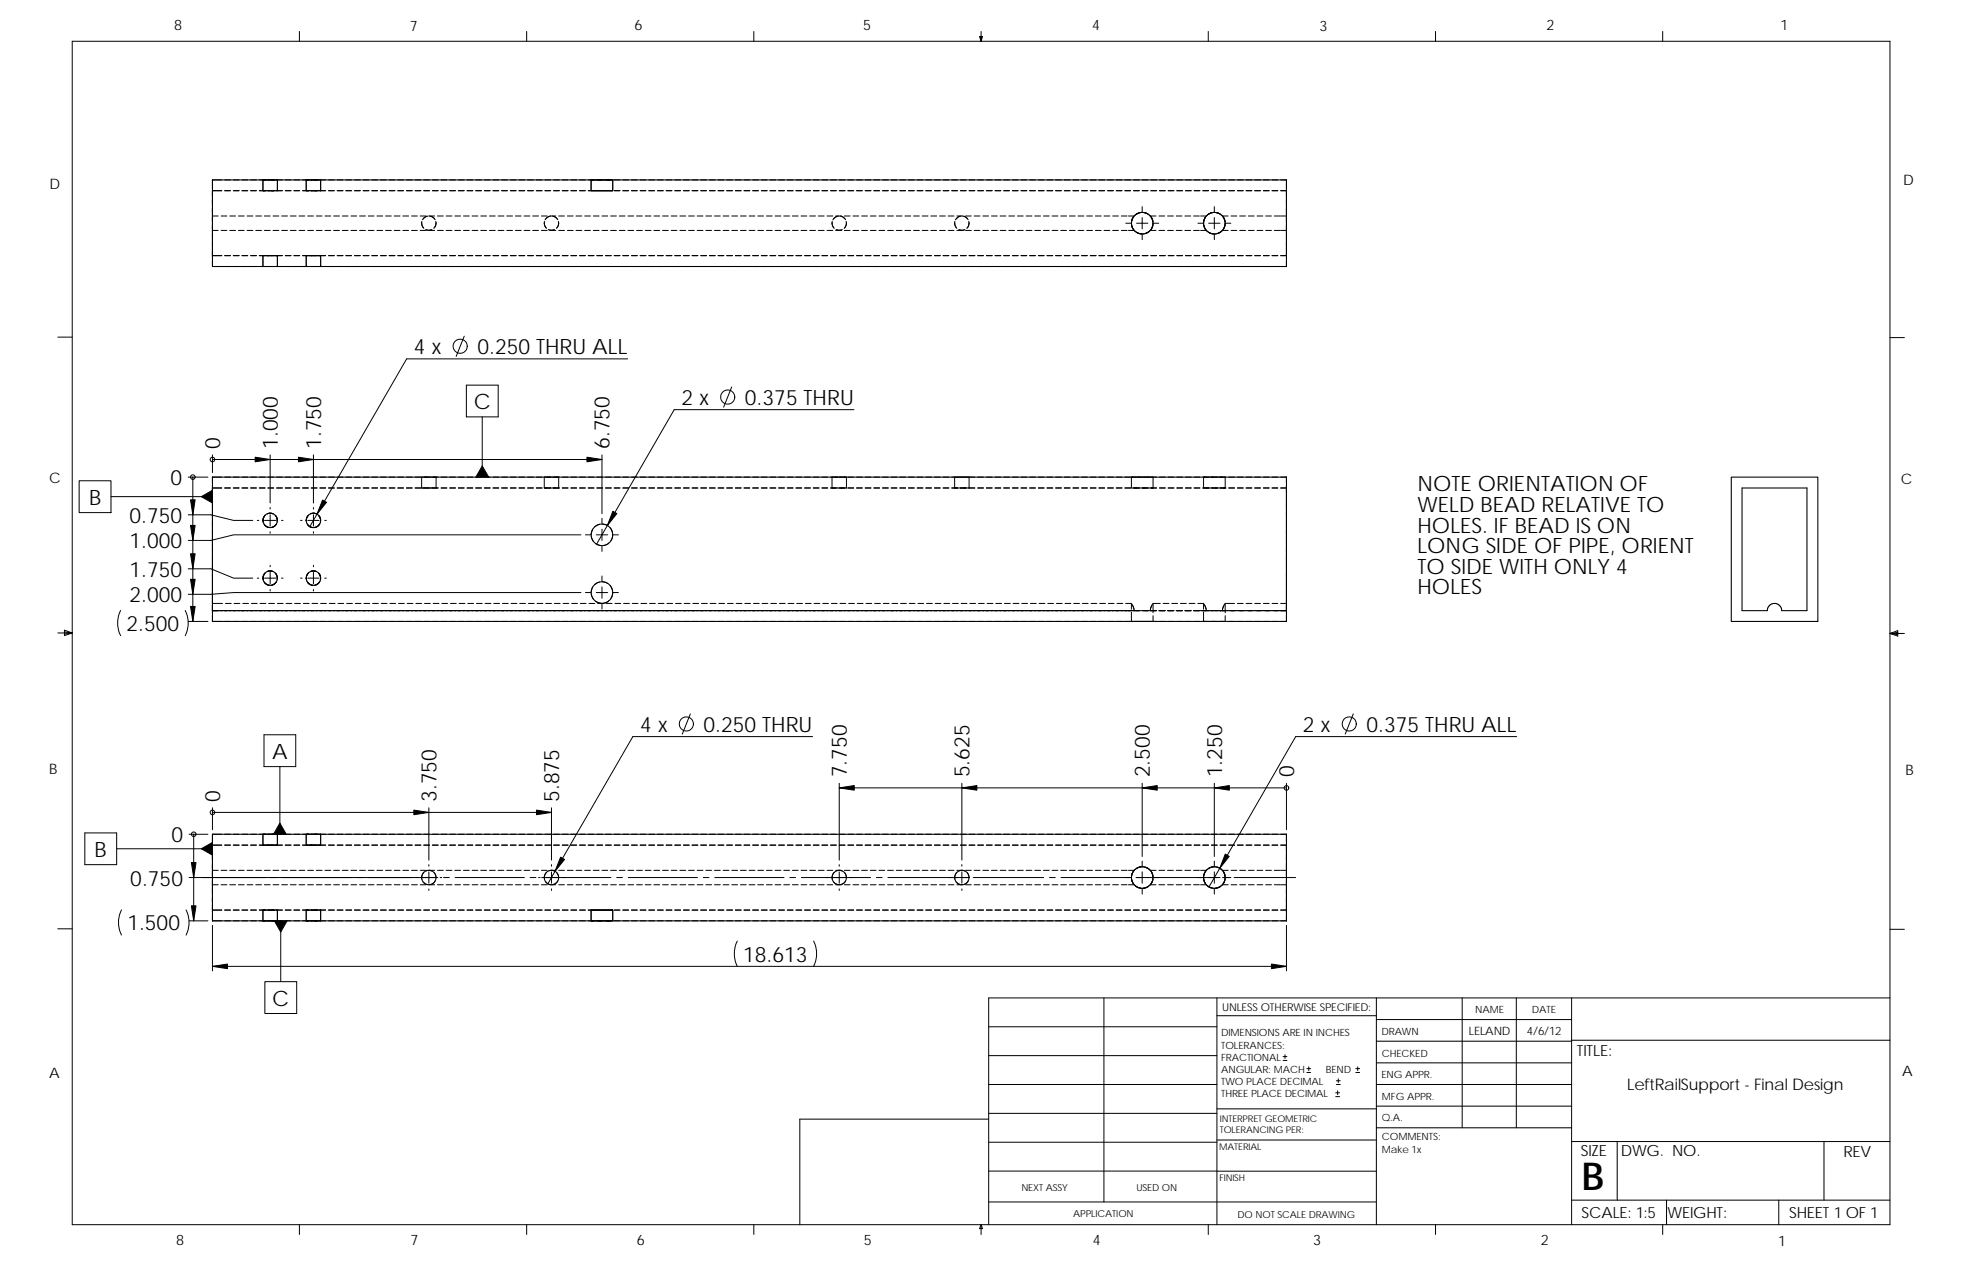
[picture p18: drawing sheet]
<svg xmlns="http://www.w3.org/2000/svg" width="432mm" height="279mm" viewBox="0 0 432 279" stroke-linecap="round" stroke-linejoin="round" font-family="sans-serif">
<defs><g id="words">
<text font-size="8.5" x="348.1" y="261.7">B</text>
<g font-size="4.7">
<text x="91.1" y="77.9">4 x</text>
<text x="105.1" y="77.9">0.250 THRU ALL</text>
<text x="104.2" y="90">C</text>
<text x="150" y="89.1">2 x</text>
<text x="163.9" y="89.1">0.375 THRU</text>
<text x="48.4" y="98.8" transform="rotate(-90 48.4 98.8)">0</text>
<text x="61.1" y="98.8" transform="rotate(-90 61.1 98.8)">1.000</text>
<text x="70.7" y="98.8" transform="rotate(-90 70.7 98.8)">1.750</text>
<text x="134.2" y="98.8" transform="rotate(-90 134.2 98.8)">6.750</text>
<text x="37.5" y="106.7">0</text>
<text x="19.6" y="111">B</text>
<text x="312" y="112.6">WELD BEAD RELATIVE TO</text>
<text x="312" y="108.1">NOTE ORIENTATION OF</text>
<text x="28.5" y="115">0.750</text>
<text x="312" y="117.2">HOLES. IF BEAD IS ON</text>
<text x="28.5" y="120.6">1.000</text>
<text x="312" y="121.7">LONG SIDE OF PIPE, ORIENT</text>
<text x="28.5" y="126.9">1.750</text>
<text x="312" y="130.7">HOLES</text>
<text x="312" y="126.2">TO SIDE WITH ONLY 4</text>
<text x="28.5" y="132.5">2.000</text>
<text x="27.8" y="138.8">2.500</text>
<text x="140.9" y="161">4 x</text>
<text x="154.8" y="161">0.250 THRU</text>
<text x="286.7" y="161">2 x</text>
<text x="300.7" y="161">0.375 THRU ALL</text>
<text x="59.9" y="166.9">A</text>
<text x="186.4" y="171" transform="rotate(-90 186.4 171)">7.750</text>
<text x="213.4" y="171" transform="rotate(-90 213.4 171)">5.625</text>
<text x="253.1" y="171" transform="rotate(-90 253.1 171)">2.500</text>
<text x="268.9" y="171" transform="rotate(-90 268.9 171)">1.250</text>
<text x="284.8" y="171" transform="rotate(-90 284.8 171)">0</text>
<text x="48.4" y="176.4" transform="rotate(-90 48.4 176.4)">0</text>
<text x="96.1" y="176.4" transform="rotate(-90 96.1 176.4)">3.750</text>
<text x="123" y="176.4" transform="rotate(-90 123 176.4)">5.875</text>
<text x="37.7" y="185.3">0</text>
<text x="20.8" y="188.5">B</text>
<text x="28.7" y="194.8">0.750</text>
<text x="28" y="204.7">1.500</text>
<text x="163.6" y="211.6">18.613</text>
<text x="59.9" y="221.2">C</text>
</g>
<text font-size="3.5" x="358.1" y="239.9">LeftRailSupport - Final Design</text>
<g font-size="3.4">
<text x="347" y="232.3">TITLE:</text>
<text x="347.9" y="254.3">SIZE</text>
<text x="356.7" y="254.3">DWG. NO.</text>
<text x="405.7" y="254.4">REV</text>
<text x="348.1" y="267.9">SCALE: 1:5</text>
<text x="367" y="268">WEIGHT:</text>
<text x="393.8" y="267.9">SHEET 1 OF 1</text>
</g>
<g font-size="3.2">
<text x="38.3" y="6.7">8</text>
<text x="90.2" y="6.8">7</text>
<text x="139.7" y="6.5">6</text>
<text x="189.9" y="6.5">5</text>
<text x="240.4" y="6.6">4</text>
<text x="290.4" y="6.7">3</text>
<text x="340.4" y="6.6">2</text>
<text x="391.8" y="6.7">1</text>
<text x="10.9" y="41.6">D</text>
<text x="418.9" y="40.7">D</text>
<text x="10.8" y="106.3">C</text>
<text x="418.4" y="106.4">C</text>
<text x="10.8" y="170.2">B</text>
<text x="419.4" y="170.6">B</text>
<text x="10.8" y="237.2">A</text>
<text x="418.6" y="236.8">A</text>
<text x="38.8" y="273.9">8</text>
<text x="90.3" y="273.9">7</text>
<text x="140.2" y="273.8">6</text>
<text x="190.1" y="273.9">5</text>
<text x="240.5" y="273.8">4</text>
<text x="289" y="273.9">3</text>
<text x="339.1" y="273.9">2</text>
<text x="391.4" y="274.2">1</text>
</g>
<g font-size="2.5">
<text x="323.3" y="227.6">LELAND</text>
<text x="336" y="227.7">4/6/12</text>
</g>
<text font-size="2.4" x="269" y="222.4">UNLESS OTHERWISE SPECIFIED:</text>
<g font-size="2.2">
<text x="304" y="227.7">DRAWN</text>
<text x="324.7" y="222.9">NAME</text>
<text x="337.2" y="222.9">DATE</text>
<text x="268.8" y="228">DIMENSIONS ARE IN INCHES</text>
<text x="268.8" y="230.7">TOLERANCES:</text>
<text x="268.8" y="233.3">FRACTIONAL</text>
<text x="304.1" y="232.6">CHECKED</text>
<text x="268.8" y="236">ANGULAR: MACH</text>
<text x="268.8" y="238.6">TWO PLACE DECIMAL</text>
<text x="291.8" y="236">BEND</text>
<text x="304" y="237.2">ENG APPR.</text>
<text x="268.8" y="241.3">THREE PLACE DECIMAL</text>
<text x="304.1" y="242">MFG APPR.</text>
<text x="304.1" y="246.7">Q.A.</text>
<text x="304.1" y="250.9">COMMENTS:</text>
<text x="304.1" y="253.6">Make 1x</text>
</g>
<g font-size="2.1">
<text x="224.8" y="262">NEXT ASSY</text>
<text x="250.1" y="262">USED ON</text>
<text x="236.2" y="267.8">APPLICATION</text>
<text x="272.4" y="267.9">DO NOT SCALE DRAWING</text>
</g>
<g font-size="2">
<text x="268.5" y="249.4">TOLERANCING PER:</text>
<text x="268.5" y="246.8">INTERPRET GEOMETRIC</text>
<text x="268.3" y="252.9">MATERIAL</text>
<text x="268.4" y="259.7">FINISH</text>
</g>
</g></defs>
<g fill="none" stroke="#000" stroke-width=".22">
<path d="M15.9 9.1h400v260.3h-400zM65.9 6.9v2.2M115.9 6.9v2.2M165.9 6.9v2.2M215.6 8h.6l-.3 1.1zM215.7 8l.2 1.1M215.9 6.9v2.2M216 8l-.1 1.1M265.9 6.9v2.2M315.9 6.9v2.2M365.9 6.9v2.2M46.8 39.6v1.9"/>
<path d="M46.8 39.6h.1M46.8 39.6h2M49.4 39.6h1.3M51.4 39.6h1.2M53.3 39.6h1.2M55.2 39.6h1.2M57.1 39.6h1.2M57.9 39.6h2.5M57.9 39.6h.6M57.9 39.6h1.2M57.9 39.6v2.4M59 39.6h1.2"/>
<path d="M59.8 39.6h1.2v2.4h-1.2M60.9 39.6h1.2M62.8 39.6h1.3M64.7 39.6h1.3M66.6 39.6h1.3M67.4 39.6h.6M67.4 39.6h1.3M67.4 39.6v2.4M68.5 39.6h1.3M68.6 39.6h1.3M69.3 39.6h1.2M70.4 39.6h1.3"/>
<path d="M70.6 39.6v2.4M72.3 39.6h1.3M74.2 39.6h1.3M76.1 39.6h1.3M78 39.6h1.3M79.9 39.6h1.3M81.8 39.6h1.3M83.7 39.6h1.3M85.6 39.6h1.3M87.5 39.6h1.3M89.5 39.6h1.2M91.4 39.6h1.2"/>
<path d="M93.3 39.6h1.2M95.2 39.6h1.2M97.1 39.6h1.2M99 39.6h1.2M100.9 39.6h1.3M102.8 39.6h1.3M104.7 39.6h1.3M106.6 39.6h1.3M108.5 39.6h1.3M110.4 39.6h1.3M112.3 39.6h1.3M114.2 39.6h1.3"/>
<path d="M116.1 39.6h1.3M118 39.6h1.3M119.9 39.6h1.3M121.8 39.6h1.3M123.7 39.6h1.3M125.6 39.6h1.3M127.6 39.6h1.2M129.5 39.6h1.2M130.1 39.6v2.4h2.5M130.5 39.6h-.4h2.3M131.4 39.6h1.2M131.7 39.6h1.2"/>
<path d="M133 39.6h1.3M133.3 39.6h1.2M133.6 39.6h1.3v2.4M135.2 39.6h1.2M137.1 39.6h1.2M139 39.6h1.3M140.9 39.6h1.3M142.8 39.6h1.3M144.7 39.6h1.3M146.6 39.6h1.3M148.5 39.6h1.3M150.4 39.6h1.3"/>
<path d="M152.3 39.6h1.3M154.2 39.6h1.3M156.1 39.6h1.3M158 39.6h1.3M159.9 39.6h1.3M161.8 39.6h1.3M163.7 39.6h1.3M165.7 39.6h1.2M167.6 39.6h1.2M169.5 39.6h1.2M171.4 39.6h1.2M173.3 39.6h1.2"/>
<path d="M175.2 39.6h1.2M177.1 39.6h1.3M179 39.6h1.3M180.9 39.6h1.3M182.8 39.6h1.3M184.7 39.6h1.3M186.6 39.6h1.3M188.5 39.6h1.3M190.4 39.6h1.3M192.3 39.6h1.3M194.2 39.6h1.3M196.1 39.6h1.3"/>
<path d="M198 39.6h1.3M199.9 39.6h1.3M201.8 39.6h1.3M203.8 39.6h1.2M205.7 39.6h1.2M207.6 39.6h1.2M209.5 39.6h1.2M211.4 39.6h1.2M213.3 39.6h1.2M215.2 39.6h1.3M217.1 39.6h1.3M219 39.6h1.3"/>
<path d="M220.9 39.6h1.3M222.8 39.6h1.3M224.7 39.6h1.3M226.6 39.6h1.3M228.5 39.6h1.3M230.4 39.6h1.3M232.3 39.6h1.3M234.2 39.6h1.3M236.1 39.6h1.3M238 39.6h1.3M239.9 39.6h1.3M241.9 39.6h1.2"/>
<path d="M243.8 39.6h1.2M245.7 39.6h1.2M247.6 39.6h1.2M249.5 39.6h1.2M251.4 39.6h1.2M253.3 39.6h1.3M255.2 39.6h1.3M257.1 39.6h1.3M259 39.6h1.3M260.9 39.6h1.3M262.8 39.6h1.3M264.7 39.6h1.3"/>
<path d="M266.6 39.6h1.3M268.5 39.6h1.3M270.4 39.6h1.3M272.3 39.6h1.3M274.2 39.6h1.3M276.1 39.6h1.3M278 39.6h1.3M280 39.6h1.2M281.9 39.6h1.2v1.9M46.8 45.8v1.7M46.8 42v1.4M46.8 55.5v1.2"/>
<path d="M46.8 57.4v1.2h2M46.8 42v1.2M46.8 43.5v1.8M46.8 45.4v1.8M46.8 47.3v1.8M46.8 49.3v5.5M46.8 58.6h.1M46.8 54.5v1.7h2h-2v-1.2M46.8 42h2zM46.8 47.5h1.2M46.8 49.4v1.3h1.2M46.8 47.5v1.3"/>
<path d="M48.7 47.5h1.2M48.7 50.7h1.2M49.4 56.2h1.3M49.4 58.6h1.3M49.4 42h1.3M50.6 47.5h1.2M50.6 50.7h1.2M51.4 56.2h1.2M51.4 58.6h1.2M51.4 42h1.2M52.5 47.5h1.2M52.5 50.7h1.2"/>
<path d="M53.3 56.2h1.2M53.3 58.6h1.2M53.3 42h1.2M54.4 47.5h1.2M54.4 50.7h1.2M55.2 56.2h1.2M55.2 58.6h1.2M55.2 42h1.2M56.3 47.5h1.3M56.3 50.7h1.3M57.1 56.2h1.2M57.1 58.6h1.2"/>
<path d="M57.1 42h1.2M57.9 42h.6h-.5M57.9 56.2v2.4M57.9 58.6h.6M57.9 58.6h1.2M57.9 42h1.2M57.9 56.2h1.2M58.2 47.5h1.3M58.2 50.7h1.3M58.5 56.2h1.3M59 56.2h1.2M59 58.6h1.2"/>
<path d="M59 42h1.2M59.1 58.6h1.3M59.1 42h1.3M59.8 56.2h1.2M60.1 47.5h1.3M60.1 50.7h1.3M60.5 56.2h.5M60.9 56.2h1.2M60.9 58.6h1.2M60.9 42h1.2M61 56.2v2.4h-1.2M62 47.5h1.3"/>
<path d="M62 50.7h1.3M62.8 56.2h1.3M62.8 58.6h1.3M62.8 42h1.3M63.9 47.5h1.3M63.9 50.7h1.3M64.7 56.2h1.3M64.7 58.6h1.3M64.7 42h1.3M65.8 47.5h1.3M65.8 50.7h1.3M66.6 56.2h1.3"/>
<path d="M66.6 58.6h1.3M66.6 42h1.3M67.4 42h.6M67.4 42h1.3M67.4 56.2v2.4M67.4 58.6h.6M67.4 58.6h1.3M67.4 56.2h1.3M67.7 47.5h1.3M67.7 50.7h1.3M68.1 56.2h2.5M68.5 56.2h1.3"/>
<path d="M68.5 58.6h1.3M68.5 42h1.3M68.6 42h1.3M68.6 58.6h1.3M69.3 42h1.2M69.3 58.6h1.2M69.6 47.5h1.3M69.6 50.7h1.3M70 56.2h.6M70.4 56.2h1.3M70.4 58.6h1.3M70.4 42h1.3"/>
<path d="M70.6 56.2v2.4M71.5 47.5h1.3M71.5 50.7h1.3M72.3 56.2h1.3M72.3 58.6h1.3M72.3 42h1.3M73.4 47.5h1.3M73.4 50.7h1.3M74.2 56.2h1.3M74.2 58.6h1.3M74.2 42h1.3M75.3 47.5h1.3"/>
<path d="M75.3 50.7h1.3M76.1 56.2h1.3M76.1 58.6h1.3M76.1 42h1.3M77.2 47.5h1.3M77.2 50.7h1.3M78 56.2h1.3M78 58.6h1.3M78 42h1.3M79.1 47.5h1.3M79.1 50.7h1.3M79.9 56.2h1.3"/>
<path d="M79.9 58.6h1.3M79.9 42h1.3M81 47.5h1.3M81 50.7h1.3M81.8 56.2h1.3M81.8 58.6h1.3M81.8 42h1.3M83 47.5h1.2M83 50.7h1.2M83.7 56.2h1.3M83.7 58.6h1.3M83.7 42h1.3"/>
<path d="M84.9 47.5h1.2M84.9 50.7h1.2M85.6 56.2h1.3M85.6 58.6h1.3M85.6 42h1.3M86.8 47.5h1.2M86.8 50.7h1.2M87.5 56.2h1.3M87.5 58.6h1.3M87.5 42h1.3M88.7 47.5h1.2M88.7 50.7h1.2"/>
<path d="M89.4 56.2h1.3M89.5 58.6h1.2M89.5 42h1.2M90.6 47.5h1.2M90.6 50.7h1.2M91.4 56.2h1.2M91.4 58.6h1.2M91.4 42h1.2M92.5 47.5h1.2M92.5 50.7h1.2M92.8 49v.4l.4 .7M92.8 48.7a1.56 1.56 0 0 0 .5 1.5"/>
<path d="M93.3 56.2h1.2M93.3 58.6h1.2M93.3 42h1.2M93.7 50.5l.6 .2 .6-.2M93.9 47.6l-.9 .7M94.2 47.5l-.7 .3-.4 .3M94.4 47.5h1.3M94.4 50.7h1.3M94.6 47.5l.7 .3 .3 .3M94.8 47.6l.7 .3 .3 .4M95.1 50.5l-.6 .2-.7-.2M95.2 56.2h1.2"/>
<path d="M95.2 58.6h1.2M95.2 42h1.2M95.9 48.7a1.45 1.45 0 0 1-.4 1.5M95.9 49v.4l-.4 .7M96.3 47.5h1.3M96.3 50.7h1.3M97.1 56.2h1.2M97.1 58.6h1.2M97.1 42h1.2M98.2 47.5h1.3M98.2 50.7h1.3M99 56.2h1.2"/>
<path d="M99 58.6h1.2M99 42h1.2M100.1 47.5h1.3M100.1 50.7h1.3M100.9 56.2h1.3M100.9 58.6h1.3M100.9 42h1.3M102 47.5h1.3M102 50.7h1.3M102.8 56.2h1.3M102.8 58.6h1.3M102.8 42h1.3"/>
<path d="M103.9 47.5h1.3M103.9 50.7h1.3M104.7 56.2h1.3M104.7 58.6h1.3M104.7 42h1.3M105.8 47.5h1.3M105.8 50.7h1.3M106.6 56.2h1.3M106.6 58.6h1.3M106.6 42h1.3M107.7 47.5h1.3M107.7 50.7h1.3"/>
<path d="M108.5 56.2h1.3M108.5 58.6h1.3M108.5 42h1.3M109.6 47.5h1.3M109.6 50.7h1.3M110.4 56.2h1.3M110.4 58.6h1.3M110.4 42h1.3M111.5 47.5h1.3M111.5 50.7h1.3M112.3 56.2h1.3M112.3 58.6h1.3"/>
<path d="M112.3 42h1.3M113.4 47.5h1.3M113.4 50.7h1.3M114.2 56.2h1.3M114.2 58.6h1.3M114.2 42h1.3M115.3 47.5h1.3M115.3 50.7h1.3M116.1 56.2h1.3M116.1 58.6h1.3M116.1 42h1.3M117.2 47.5h1.3"/>
<path d="M117.2 50.7h1.3M118 56.2h1.3M118 58.6h1.3M118 42h1.3M119.1 47.5h1.3M119.1 50.7h1.3M119.8 49v.4l.4 .7M119.8 48.7a1.56 1.56 0 0 0 .5 1.5M119.9 56.2h1.3M119.9 58.6h1.3M119.9 42h1.3M120.7 50.5l.5 .2 .7-.2"/>
<path d="M120.9 47.6l-.9 .7M121.1 47.5h1.2M121.1 50.7h1.2M121.2 47.5l-.7 .3-.4 .3M121.5 47.5l.7 .3 .4 .3M121.8 47.6l.6 .3 .4 .4M121.8 56.2h1.3M121.8 58.6h1.3M121.8 42h1.3M122 50.5l-.5 .2-.7-.2M122.9 48.7a1.45 1.45 0 0 1-.5 1.5M122.9 49v.4l-.4 .7"/>
<path d="M123 47.5h1.2M123 50.7h1.2M123.7 56.2h1.3M123.7 58.6h1.3M123.7 42h1.3M124.9 47.5h1.2M124.9 50.7h1.2M125.6 56.2h1.3M125.6 58.6h1.3M125.6 42h1.3M126.8 47.5h1.2M126.8 50.7h1.2"/>
<path d="M127.5 56.2h1.3M127.6 58.6h1.2M127.6 42h1.2M128.7 47.5h1.2M128.7 50.7h1.2M129.5 56.2h1.2M129.5 58.6h1.2M129.5 42h1.2M130.6 47.5h1.2M130.6 50.7h1.2M130.7 42h1.3M131.4 56.2h1.2"/>
<path d="M131.4 58.6h1.2M132 42h2.5M132.5 47.5h1.3M132.5 50.7h1.3M132.6 42h1.3M133.3 56.2h1.2M133.3 58.6h1.2M133.9 42h.9h-.3M134.4 47.5h1.3M134.4 50.7h1.3M135.2 56.2h1.2M135.2 58.6h1.2"/>
<path d="M135.2 42h1.2M136.3 47.5h1.3M136.3 50.7h1.3M137.1 56.2h1.2M137.1 58.6h1.2M137.1 42h1.2M138.2 47.5h1.3M138.2 50.7h1.3M139 56.2h1.3M139 58.6h1.3M139 42h1.3M140.1 47.5h1.3"/>
<path d="M140.1 50.7h1.3M140.9 56.2h1.3M140.9 58.6h1.3M140.9 42h1.3M142 47.5h1.3M142 50.7h1.3M142.8 56.2h1.3M142.8 58.6h1.3M142.8 42h1.3M143.9 47.5h1.3M143.9 50.7h1.3M144.7 56.2h1.3"/>
<path d="M144.7 58.6h1.3M144.7 42h1.3M145.8 47.5h1.3M145.8 50.7h1.3M146.6 56.2h1.3M146.6 58.6h1.3M146.6 42h1.3M147.7 47.5h1.3M147.7 50.7h1.3M148.5 56.2h1.3M148.5 58.6h1.3M148.5 42h1.3"/>
<path d="M149.6 47.5h1.3M149.6 50.7h1.3M150.4 56.2h1.3M150.4 58.6h1.3M150.4 42h1.3M151.5 47.5h1.3M151.5 50.7h1.3M152.3 56.2h1.3M152.3 58.6h1.3M152.3 42h1.3M153.4 47.5h1.3M153.4 50.7h1.3"/>
<path d="M154.2 56.2h1.3M154.2 58.6h1.3M154.2 42h1.3M155.3 47.5h1.3M155.3 50.7h1.3M156.1 56.2h1.3M156.1 58.6h1.3M156.1 42h1.3M157.2 47.5h1.3M157.2 50.7h1.3M158 56.2h1.3M158 58.6h1.3"/>
<path d="M159.2 47.5h1.2M159.2 50.7h1.2M159.3 42h-1.3M159.9 56.2h1.3M159.9 58.6h1.3M161.1 47.5h1.2M161.1 50.7h1.2M161.2 42h-1.3M161.8 56.2h1.3M161.8 58.6h1.3M163 47.5h1.2M163 50.7h1.2"/>
<path d="M163.1 42h-1.3M163.7 56.2h1.3M163.7 58.6h1.3M164.9 47.5h1.2M164.9 50.7h1.2M165 42h-1.3M165.6 56.2h1.3M165.7 58.6h1.2M166.8 47.5h1.2M166.8 50.7h1.2M166.9 42h-1.3M167.6 56.2h1.2"/>
<path d="M167.6 58.6h1.2M168.7 47.5h1.2M168.7 50.7h1.2M168.8 42h-1.2M169.5 56.2h1.2M169.5 58.6h1.2M170.6 47.5h1.3M170.6 50.7h1.3M170.7 42h-1.2M171.4 56.2h1.2M171.4 58.6h1.2M172.5 47.5h1.3"/>
<path d="M172.5 50.7h1.3M172.6 42h-1.2M173.3 56.2h1.2M173.3 58.6h1.2M174.4 47.5h1.3M174.4 50.7h1.3M174.5 42h-1.2M175.2 56.2h1.2M175.2 58.6h1.2M176.3 47.5h1.3M176.3 50.7h1.3M176.4 42h-1.2"/>
<path d="M177.1 56.2h1.3M177.1 58.6h1.2M178.2 47.5h1.3M178.2 50.7h1.3M178.4 42h-1.3M179 56.2h1.3M179 58.6h1.3M180.1 47.5h1.3M180.1 50.7h1.3M180.3 42h-1.3M180.9 56.2h1.3M180.9 58.6h1.3"/>
<path d="M182 47.5h1.3M182 50.7h1.3M182.2 42h-1.3M182.8 56.2h1.3M182.8 58.6h1.3M183.1 49v.4l.4 .7M183.2 48.7a1.56 1.56 0 0 0 .4 1.5M183.9 47.5h1.3M183.9 50.7h1.3M184 50.5l.6 .2 .7-.2M184.1 42h-1.3M184.3 47.6l-1 .7"/>
<path d="M184.5 47.5l-.7 .3-.4 .3M184.7 56.2h1.3M184.7 58.6h1.3M184.9 47.5l.7 .3 .4 .3M185.1 47.6l.7 .3 .3 .4M185.4 50.5l-.6 .2-.7-.2M185.8 47.5h1.3M185.8 50.7h1.3M186 42h-1.3M186.2 48.7a1.45 1.45 0 0 1-.4 1.5M186.3 49v.4l-.4 .7M186.6 56.2h1.3"/>
<path d="M186.6 58.6h1.3M187.7 47.5h1.3M187.7 50.7h1.3M187.9 42h-1.3M188.5 56.2h1.3M188.5 58.6h1.3M189.6 47.5h1.3M189.6 50.7h1.3M189.8 42h-1.3M190.4 56.2h1.3M190.4 58.6h1.3M191.5 47.5h1.3"/>
<path d="M191.5 50.7h1.3M191.7 42h-1.3M192.3 56.2h1.3M192.3 58.6h1.3M193.4 47.5h1.3M193.4 50.7h1.3M193.6 42h-1.3M194.2 56.2h1.3M194.2 58.6h1.3M195.3 47.5h1.3M195.3 50.7h1.3M195.5 42h-1.3"/>
<path d="M196.1 56.2h1.3M196.1 58.6h1.3M197.3 47.5h1.2M197.3 50.7h1.2M197.4 42h-1.3M198 56.2h1.3M198 58.6h1.3M199.2 47.5h1.2M199.2 50.7h1.2M199.3 42h-1.3M199.9 56.2h1.3M199.9 58.6h1.3"/>
<path d="M201.1 47.5h1.2M201.1 50.7h1.2M201.2 42h-1.3M201.8 56.2h1.3M201.8 58.6h1.3M203 47.5h1.2M203 50.7h1.2M203.1 42h-1.3M203.7 56.2h1.3M203.8 58.6h1.2M204.9 47.5h1.2M204.9 50.7h1.2"/>
<path d="M205 42h-1.3M205.7 42h1.2M205.7 56.2h1.2M205.7 58.6h1.2M206.8 47.5h1.2M206.8 50.7h1.2M207.6 42h1.2M207.6 56.2h1.2M207.6 58.6h1.2M208.7 47.5h1.3M208.7 50.7h1.3M209.5 42h1.2"/>
<path d="M209.5 56.2h1.2M209.5 58.6h1.2M210.1 49v.4l.4 .7M210.1 48.7a1.56 1.56 0 0 0 .5 1.5M210.6 47.5a2.33 2.33 0 0 1 2.4 .6M210.6 50.7h1.3M211 50.5l.6 .2 .6-.2M211.2 47.6l-.9 .7M211.4 42h1.2M211.4 56.2h1.2M211.4 58.6h1.2M211.5 47.5l-.7 .3-.4 .3"/>
<path d="M212.1 47.6l.7 .3 .3 .4M212.4 50.5l-.6 .2-.7-.2M212.5 47.5h1.3M212.5 50.7h1.3M213.2 48.7a1.45 1.45 0 0 1-.4 1.5M213.3 49v.4l-.4 .7M213.3 42h1.2M213.3 56.2h1.2M213.3 58.6h1.2M214.4 47.5h1.3M214.4 50.7h1.3M215.2 42h1.2"/>
<path d="M215.2 56.2h1.3M215.2 58.6h1.3M216.3 47.5h1.3M216.3 50.7h1.3M217.1 42h1.3M217.1 56.2h1.3M217.1 58.6h1.3M218.2 47.5h1.3M218.2 50.7h1.3M219 42h1.3M219 56.2h1.3M219 58.6h1.3"/>
<path d="M220.1 47.5h1.3M220.1 50.7h1.3M220.9 42h1.3M220.9 56.2h1.3M220.9 58.6h1.3M222 47.5h1.3M222 50.7h1.3M222.8 42h1.3M222.8 56.2h1.3M222.8 58.6h1.3M223.9 47.5h1.3M223.9 50.7h1.3"/>
<path d="M224.7 42h1.3M224.7 56.2h1.3M224.7 58.6h1.3M225.8 47.5h1.3M225.8 50.7h1.3M226.6 42h1.3M226.6 56.2h1.3M226.6 58.6h1.3M227.7 47.5h1.3M227.7 50.7h1.3M228.5 42h1.3M228.5 56.2h1.3"/>
<path d="M228.5 58.6h1.3M229.6 47.5h1.3M229.6 50.7h1.3M230.4 42h1.3M230.4 56.2h1.3M230.4 58.6h1.3M231.5 47.5h1.3M231.5 50.7h1.3M232.3 42h1.3M232.3 56.2h1.3M232.3 58.6h1.3M233.4 47.5h1.3"/>
<path d="M233.4 50.7h1.3M234.2 42h1.3M234.2 56.2h1.3M234.2 58.6h1.3M235.4 47.5h1.2M235.4 50.7h1.2M236.1 42h1.3M236.1 56.2h1.3M236.1 58.6h1.3M237.3 47.5h1.2M237.3 50.7h1.2M238 42h1.3"/>
<path d="M238 56.2h1.3M238 58.6h1.3M239.2 47.5h1.2M239.2 50.7h1.2M239.9 42h1.3M239.9 56.2h1.3M239.9 58.6h1.3M241.1 47.5h1.2M241.1 50.7h1.2M241.8 42h1.3M241.9 56.2h1.2M241.9 58.6h1.2"/>
<path d="M243 47.5h1.2M243 50.7h1.2M243.8 42h1.2M243.8 56.2h1.2M243.8 58.6h1.2M244.9 47.5h1.2M244.9 50.7h1.2M245.7 42h1.2M245.7 56.2h1.2M245.7 58.6h1.2M246.8 47.5h1.3M246.8 50.7h1.3"/>
<path d="M247.6 42h1.2M247.6 56.2h1.2M247.6 58.6h1.2M247.8 49.1h1.1M248.3 50.7h1.3l-.6-1.1 .5 1 .8 .6 .5 .2M249 49.1l.3 1.2M249.4 47.8l-.4 1.1zM249.5 42h1.2M249.5 56.2h1.2M249.5 58.6h1.2M249.5 47.6l-.5 1.2M250.1 51.1l1.2 .4"/>
<path d="M250.1 49.1h2.5M250.7 46.8l-1.1 .7h-1.3M251 46.8l-1.1 .5M251.1 46.7l-1.1 .5M251.3 46.7l1.2 .3M251.4 42h1.2M251.4 56.2h1.2M251.4 58.6h1.2M251.4 45.5v1.1M251.4 47.9v2.5M251.4 51.6v1.1M251.6 46.7l1.2 .5"/>
<path d="M251.8 46.8l1.1 .5M252.6 51.1l-1.1 .4-.6-.1-.6-.2M253 47.4l.2 .1M253 50.8l-.5 .4-.6 .2M253.2 47.5h1.2M253.2 50.7h1.2M253.2 47.5l.5 1.1M253.2 50.7l-1.1 .7M253.2 47.6l.5 1.2M253.3 42h1.3M253.3 56.2h1.3M253.3 58.6h1.3"/>
<path d="M253.3 47.8l.4 1.1M253.7 49.6l-.1 .5-.5 .6M253.7 49.3l-.4 1.1M253.8 49.1l-.4 1.2M253.9 49.1h1.1M255.1 47.5h1.2M255.1 50.7h1.2M255.2 42h1.3M255.2 56.2h1.3M255.2 58.6h1.3M257 47.5h1.2M257 50.7h1.2"/>
<path d="M257.1 42h1.3M257.1 56.2h1.3M257.1 58.6h1.3M258.9 47.5h1.2M258.9 50.7h1.2M259 42h1.3M259 56.2h1.3M259 58.6h1.3M260.8 47.5h1.2M260.8 50.7h1.2M260.9 42h1.3M260.9 56.2h1.3"/>
<path d="M260.9 58.6h1.3M262.7 47.5h1.2M262.7 50.7h1.2M262.8 42h1.3M262.8 56.2h1.3M262.8 58.6h1.3M263.6 49.1h1.2M264.2 50.7h1.3M264.7 42h1.3M264.7 56.2h1.3M264.7 58.6h1.3M264.9 49.1l.3 1.2"/>
<path d="M264.9 48.9l.4-1.1-.4 1.1M264.9 49.6l.6 1.1zM265.4 47.6l-.5 1.2M265.5 50.7l.7 .5 .5 .2M266 51.1l1.2 .4M266 49.1h2.5M266.5 46.8l-1 .7h-1.3M266.6 42h1.3M266.6 56.2h1.3M266.6 58.6h1.3M266.9 46.8l-1.2 .5M267 46.7l-1.1 .5"/>
<path d="M267.2 46.7l1.2 .3M267.3 45.5v1.1M267.3 47.9v2.5M267.3 51.6v1.1M267.5 46.7l1.1 .5M267.6 46.8l1.2 .5M268.5 42h1.3M268.5 56.2h1.3M268.5 51.1l-1.1 .4-.6-.1-.7-.2M268.5 58.6h1.3M268.9 47.4l.1 .1M268.9 50.8l-.5 .4-.6 .2"/>
<path d="M269 47.5h1.3M269 47.5l.6 1.1M269.1 47.6l.5 1.2M269.2 47.8l.4 1.1M269.6 49.6l-.1 .5-.5 .6M269.6 49.3l-.4 1.1M269.6 49.1l-.3 1.2M269.8 49.1h1.1M270.3 50.7h-1.3l-1.1 .7M270.4 42h1.3M270.4 56.2h1.3M270.4 58.6h1.3"/>
<path d="M270.9 50.7h1.3M270.9 47.5h1.3M272.3 42h1.3M272.3 56.2h1.3M272.3 58.6h1.3M272.8 50.7h1.3M272.8 47.5h1.3M274.2 42h1.3M274.2 56.2h1.3M274.2 58.6h1.3M274.7 50.7h1.3M274.7 47.5h1.3"/>
<path d="M276.1 42h1.3M276.1 56.2h1.3M276.1 58.6h1.3M276.6 50.7h1.3M276.6 47.5h1.3M278 42h1.3M278 56.2h1.3M278 58.6h1.3M278.6 50.7h1.2M278.6 47.5h1.2M280 42h1.2M280 56.2h1.2"/>
<path d="M280 58.6h1.2M280.5 50.7h1.2M280.5 47.5h1.2M281.9 42h1.2M281.9 47.5h1.2M283.1 45.8v1.7M283.1 42v1.4M283.1 57.4v1.2h-1.2M283.1 43.5v1.8M283.1 45.4v1.8M283.1 47.3v1.8M283.1 49.3v5.5"/>
<path d="M283.1 55v1.7M283.1 54.5v1.7h-1.2h1.2M283.1 42v1.2M283.1 49.4v1.3h-1.2M283.1 47.5v1.3M12.7 74.2h3.2M102.2 74l-1.8 4.4M138.1 79h-48.6l-21.3 36.9M415.9 74.3h3.2M102.6 84.7h7v7h-7zM106.1 91.7v13.3M161 85.1l-1.7 4.5"/>
<path d="M187.9 90.1h-39.5l-17.1 29.6M17.4 105.8h7v7h-7zM24.4 109.3h22.4M41.4 105h4.4M41.4 113.3h5l5 1.2h4.2M42.4 105h.1M42.4 105v31.7M46.8 107.4h2M46.8 105h.1M46.8 107.4h.1M46.8 101.1h.1M46.8 100.1v3.9"/>
<path d="M46.8 101.1h85.7M46.8 105v1.2M46.8 106.9v1.7M46.8 108.8v24.1M46.8 105h2M46.8 107.4v2.2M49.4 107.4h1.3M49.4 105h1.3M51.4 107.4h1.2M51.4 105h1.2M53.3 107.4h1.2M53.3 105h1.2"/>
<path d="M55.2 107.4h1.2M55.2 105h1.2M56.6 114.5h.4M57.1 107.4h1.2M57.1 105h1.2M58 115.2l.4 .5 .6 .3M58.2 114.5h2.5M58.2 115.5l.4 .3 .7 .2M58.3 113.4l-.4 .8v.4M58.4 113.3a1.55 1.55 0 0 0-.5 1.6M58.9 113l.7-.1 .5 .2M59 107.4h1.2"/>
<path d="M59 105h1.2M59.5 100.1v10.6M59.5 111.7v.3M59.5 113.2v2.5M59.5 117v.3M60 113l-.7-.1-.5 .2M60.5 113.3a1.44 1.44 0 0 1 .5 1.6M60.6 113.4l.3 .3 .1 .9M60.7 115.5l-.4 .3-.7 .2M60.9 115.2l-.4 .5-.6 .3M60.9 107.4h1.2M60.9 105h1.2"/>
<path d="M62 114.5h.3M62.8 107.4h1.3M62.8 105h1.3M64.7 107.4h1.3M64.7 105h1.3M66.1 114.5h.4M66.6 107.4h1.3M66.6 105h1.3M67.6 115.2l.3 .5 .6 .3M67.7 114.5h2.5M67.7 115.5l.4 .3 .7 .2M67.8 113.4l-.4 .8v.4"/>
<path d="M67.9 113.3a1.55 1.55 0 0 0-.4 1.6M68.4 113l.7-.1 .5 .2M68.5 107.4h1.3M68.5 105h1.3M69 111.7v.3M69 117v.3M69 100.1v10.6M69 113.2v2.5M69.5 113l-.6-.1-.6 .2M70.1 113.3a1.44 1.44 0 0 1 .4 1.6M70.1 113.4l.3 .3 .1 .9M70.2 115.5l-.3 .3-.8 .2"/>
<path d="M70.4 115.2l-.3 .5-.7 .3M70.4 107.4h1.3M70.4 105h1.3M71.5 114.5h.3M72.3 107.4h1.3M72.3 105h1.3M74.2 107.4h1.3M74.2 105h1.3M76.1 107.4h1.3M76.1 105h1.3M78 107.4h1.3M78 105h1.3"/>
<path d="M79.9 107.4h1.3M79.9 105h1.3M81.8 107.4h1.3M81.8 105h1.3M83.7 107.4h1.3M83.7 105h1.3M85.6 107.4h1.3M85.6 105h1.3M87.5 107.4h1.3M87.5 105h1.3M89.4 107.4h1.3M89.5 105h1.2"/>
<path d="M91.4 107.4h1.2M91.4 105h1.2M92.8 107.4h.6M92.8 107.4h1.3M93.3 107.4h1.2M93.3 105h1.2M93.5 105h1.2M94 107.4h1.3M94.1 105h-1.3v2.4M94.7 107.4h1.2M94.7 105h1.3M95.2 107.4h1.2"/>
<path d="M95.2 105h1.2M95.4 105h.6M96 105v2.4M97.1 107.4h1.2M97.1 105h1.2M99 107.4h1.2M99 105h1.2M100.9 107.4h1.3M100.9 105h1.3M102.8 107.4h1.3M102.8 105h1.3M104.7 107.4h1.3"/>
<path d="M104.7 105h1.3M106.6 105h1.3M106.6 107.4h1.3M108.5 105h1.3M108.5 107.4h1.3M110.4 105h1.3M110.4 107.4h1.3M112.3 105h1.3M112.3 107.4h1.3M114.2 105h1.3M114.2 107.4h1.3M116.1 105h1.3"/>
<path d="M116.1 107.4h1.3M118 105h1.3M118 107.4h1.3M119.8 105v2.4M119.8 107.4h.6M119.8 107.4h1.3M119.8 105h1.3M119.9 105h1.3M119.9 107.4h1.3M120.5 105h2.5M121 107.4h1.3M121.7 107.4h1.2"/>
<path d="M121.8 105h1.3M121.8 107.4h1.3M122.4 105h.6M123 105v2.4M123.7 105h1.3M123.7 107.4h1.3M125.6 105h1.3M125.6 107.4h1.3M127.5 105h1.3M127.5 107.4h1.3M127.8 117.7h-76.4l-5 1.2h-5M128.8 117.7h1.2"/>
<path d="M129.5 105h1.2M129.5 107.4h1.2M130.1 117.9l.5 1.2M130.4 116.4l-.3 1.3M131.1 119.5l1.1 .5M131.2 117.7h2.5M131.4 105h1.2M131.4 107.4h1.2M131.9 115.3l-1.1 .7M132.5 114v1.2M132.5 116.4v2.5M132.5 100.1v12.9"/>
<path d="M132.5 115.3l1.3 .4M133.3 105h1.2M133.3 107.4h1.2M134 119.5l-1.2 .5M134.2 116.1l.6 1.1M134.8 117.8l-.1 .8-.3 .4M135 117.7h1.1M135.2 105h1.2M135.2 107.4h1.2M137.1 105h1.2M137.1 107.4h1.2M139 105h1.2"/>
<path d="M139 107.4h1.3M140.9 105h1.3M140.9 107.4h1.3M142.8 105h1.3M142.8 107.4h1.3M144.7 105h1.3M144.7 107.4h1.3M146.6 105h1.3M146.6 107.4h1.3M148.5 105h1.3M148.5 107.4h1.3M150.4 105h1.3"/>
<path d="M150.4 107.4h1.3M152.3 105h1.3M152.3 107.4h1.3M154.2 105h1.3M154.2 107.4h1.3M156.1 105h1.3M156.1 107.4h1.3M158 105h1.3M158 107.4h1.3M159.9 105h1.3M159.9 107.4h1.3M161.8 105h1.3"/>
<path d="M161.8 107.4h1.3M163.7 105h1.3M163.7 107.4h1.3M165.6 105h1.3M165.6 107.4h1.3M167.6 105h1.2M167.6 107.4h1.2M169.5 105h1.2M169.5 107.4h1.2M171.4 105h1.2M171.4 107.4h1.2M173.3 105h1.2"/>
<path d="M173.3 107.4h1.2M175.2 105h1.2M175.2 107.4h1.2M177.1 105h1.2M177.1 107.4h1.3M179 105h1.3M179 107.4h1.3M180.9 105h1.3M180.9 107.4h1.3M182.8 105h1.3M182.8 107.4h1.3M183.1 107.4h.6"/>
<path d="M183.1 107.4h1.3M183.1 105v2.4M183.2 105h1.2M183.8 105h2.5M184.3 107.4h1.3M184.7 105h1.3M184.7 107.4h1.3M185 107.4h1.2M185.7 105h.6M186.3 105v2.4M186.6 105h1.3M186.6 107.4h1.3"/>
<path d="M188.5 105h1.3M188.5 107.4h1.3M190.4 105h1.3M190.4 107.4h1.3M192.3 105h1.3M192.3 107.4h1.3M194.2 105h1.3M194.2 107.4h1.3M196.1 105h1.3M196.1 107.4h1.3M198 105h1.3M199.3 107.4h-1.3"/>
<path d="M199.9 105h1.3M201.2 107.4h-1.3M201.8 105h1.3M203.1 107.4h-1.3M203.7 105h1.3M205 107.4h-1.3M205.7 105h1.2M206.9 107.4h-1.2M207.6 105h1.2M208.8 107.4h-1.2M209.5 105h1.2M210.1 107.4h.6"/>
<path d="M210.7 107.4h-1.2M210.8 105h1.2M211.3 107.4h1.3M212 105h1.3M212 107.4h1.2M212.6 105h-2.5v2.4M212.6 107.4h-2.5M212.7 105h.6M213.3 105h1.2M213.3 105v2.4M214.5 107.4h-1.2M215.2 105h1.2"/>
<path d="M216.5 107.4h-1.3M217.1 105h1.3M218.4 107.4h-1.3M219 105h1.3M220.3 107.4h-1.3M220.9 105h1.3M222.2 107.4h-1.3M222.8 105h1.3M224.1 107.4h-1.3M224.7 105h1.3M226 107.4h-1.3M226.6 105h1.3"/>
<path d="M227.9 107.4h-1.3M228.5 105h1.3M229.8 107.4h-1.3M230.4 105h1.3M231.7 107.4h-1.3M232.3 105h1.3M233.6 107.4h-1.3M234.2 105h1.3M235.5 107.4h-1.3M236.1 105h1.3M237.4 107.4h-1.3M238 105h1.3"/>
<path d="M239.3 107.4h-1.3M239.9 105h1.3M241.2 107.4h-1.3M241.9 105h1.2M243.1 107.4h-1.3M243.8 105h1.2M245 107.4h-1.2M245.7 105h1.2M246.9 107.4h-1.2M247.6 105h1.2M248.8 107.4h-1.2M249 105v2.4h1.3"/>
<path d="M249.4 105h-.4h1M249.5 105h1.2M249.6 107.4h2.6M250 105h1.3M250.6 105h2.6M250.7 107.4h-1.2M251.4 105h1.2M251.5 107.4h1.3M252.5 105h1.3v2.4M252.6 107.4h-1.2M252.8 107.4h.9h-.3M253.3 105h1.3"/>
<path d="M254.6 107.4h-1.3M255.2 105h1.3M256.5 107.4h-1.3M257.1 105h1.3M258.4 107.4h-1.3M259 105h1.3M260.3 107.4h-1.3M260.9 105h1.3M262.2 107.4h-1.3M262.8 105h1.3M264.1 107.4h-1.3M264.7 105h1.3"/>
<path d="M264.9 105v2.4h1.2M265.2 105h-.3h2.2M265.5 107.4h1.2M266 107.4h-1.3M266.5 105h1.2M266.6 105h1.3M266.8 107.4h1.3M267.4 107.4h2.2h-.3M267.8 105h1.2M267.9 107.4h-1.3M268.4 105h1.2v2.4M268.5 105h1.3"/>
<path d="M269.8 107.4h-1.3M270.4 105h1.3M271.7 107.4h-1.3M272.3 105h1.3M273.6 107.4h-1.3M274.2 105h1.3M275.5 107.4h-1.3M276.1 105h1.3M277.4 107.4h-1.3M278 105h1.3M279.3 107.4h-1.3M280 105h1.2"/>
<path d="M281.2 107.4h-1.2M281.9 107.4h1.2v2.2M281.9 105h1.2v1.2M283.1 106.9v1.7M283.1 108.8v24.1M12.7 139.3h3.2M14.2 138.6l1.7 .7-1.7 .5zM14.2 139l1.7 .3M15.9 139.3l-1.7 .2M26.5 134.3a6.2 6.2 0 0 0 0 5.5M40.8 134.3a6.2 6.2 0 0 1 0 5.5M41.4 136.7h4.4"/>
<path d="M41.4 125.1h5l5 2.1h4.2M46.8 136.7h2M46.8 136.7h.1M46.8 134.3h1.2M46.8 132.8h2.2M46.8 135.4v1.3M46.8 134.3h2M46.8 132.1v2.2M46.8 134.3v-1.2v1.7M48.7 134.3h200.1M49.4 136.7h1.3M49.6 132.8h1.3"/>
<path d="M51.4 136.7h1.2M51.5 132.8h1.3M53.3 136.7h1.2M53.4 132.8h1.3M55.2 136.7h1.2M55.3 132.8h1.3M56.6 127.2h.4M57.1 136.7h1.2M57.2 132.8h1.3M58 127.9l.4 .5 .6 .3M58.2 127.2h2.5M58.2 128.2l.4 .3 .7 .2"/>
<path d="M58.3 126.1l-.4 .8v.4M58.4 126a1.55 1.55 0 0 0-.5 1.6M58.9 125.7l.7-.1 .5 .2M59 136.7h1.2M59.1 132.8h1.3M59.5 124.4v.3M59.5 129.7v.3M59.5 125.9v2.5M60 125.7l-.7-.1-.5 .2M60.5 126a1.44 1.44 0 0 1 .5 1.6M60.6 126.1l.3 .3 .1 .9M60.7 128.2l-.4 .3-.7 .2"/>
<path d="M60.9 127.9l-.4 .5-.6 .3M60.9 136.7h1.2M61 132.8h1.3M62 127.2h.3M62.8 136.7h1.3M62.9 132.8h1.3M64.7 136.7h1.3M64.9 132.8h1.2M66.1 127.2h.4M66.6 136.7h1.3M66.8 132.8h1.2M67.6 127.9l.3 .5 .6 .3"/>
<path d="M67.7 127.2h2.5M67.7 128.2l.4 .3 .7 .2M67.8 126.1l-.4 .8v.4M67.9 126a1.55 1.55 0 0 0-.4 1.6M68.4 125.7l.7-.1 .5 .2M68.5 136.7h1.3M68.7 132.8h1.2M69 124.4v.3M69 129.7v.3M69 125.9v2.5M69.5 125.7l-.6-.1-.6 .2M70.1 126a1.44 1.44 0 0 1 .4 1.6"/>
<path d="M70.1 126.1l.3 .3 .1 .9M70.2 128.2l-.3 .3-.8 .2M70.4 127.9l-.3 .5-.7 .3M70.4 136.7h1.3M70.6 132.8h1.2M71.5 127.2h.3M72.3 136.7h1.3M72.5 132.8h1.2M74.2 136.7h1.3M74.4 132.8h1.2M76.1 136.7h1.3M76.3 132.8h1.3"/>
<path d="M78 136.7h1.3M78.2 132.8h1.3M79.9 136.7h1.3M80.1 132.8h1.3M81.8 136.7h1.3M82 132.8h1.3M83.7 136.7h1.3M83.9 132.8h1.3M85.6 136.7h1.3M85.8 132.8h1.3M87.5 136.7h1.3M87.7 132.8h1.3"/>
<path d="M89.5 136.7h1.2M89.6 132.8h1.3M91.4 136.7h1.2M91.5 132.8h1.3M93.3 136.7h1.2M93.4 132.8h1.3M95.2 136.7h1.2M95.3 132.8h1.3M97.1 136.7h1.2M97.2 132.8h1.3M99 136.7h1.2M99.1 132.8h1.3"/>
<path d="M100.9 136.7h1.3M101 132.8h1.3M102.8 136.7h1.3M103 132.8h1.2M104.7 136.7h1.3M104.9 132.8h1.2M106.6 136.7h1.3M106.8 132.8h1.2M108.5 136.7h1.3M108.7 132.8h1.2M110.4 136.7h1.3M110.6 132.8h1.2"/>
<path d="M112.3 136.7h1.3M112.5 132.8h1.2M114.2 136.7h1.3M114.4 132.8h1.3M116.1 136.7h1.3M116.3 132.8h1.3M118 136.7h1.3M118.2 132.8h1.3M119.9 136.7h1.3M120.1 132.8h1.3M121.8 136.7h1.3M122 132.8h1.3"/>
<path d="M123.7 136.7h1.3M123.9 132.8h1.3M125.6 136.7h1.3M125.8 132.8h1.3M127.6 136.7h1.2M127.7 132.8h1.3M127.8 130.4h-76.4l-5 .3h-5M128.8 130.4h1.2M129.5 136.7h1.2M129.6 132.8h1.3M130.1 130.6l.5 1.2M130.4 129.1l-.3 1.3"/>
<path d="M131.1 132.2l1.1 .5M131.2 130.4h2.5M131.4 136.7h1.2M131.5 132.8h1.3M131.9 128l-1.1 .7M132.5 120.2v1.1M132.5 126.7v1.2M132.5 132.9v1.1M132.5 129.1v2.5M132.5 128l1.3 .4M133.3 136.7h1.2M133.4 132.8h1.3"/>
<path d="M134 132.2l-1.2 .5M134.2 128.8l.6 1.1M134.8 130.5l-.1 .8-.3 .4M135 130.4h1.1M135.2 136.7h1.2M135.3 132.8h1.3M137.1 136.7h1.2M137.2 132.8h1.3M139 136.7h1.3M139.1 132.8h1.3M140.9 136.7h1.3M141.1 132.8h1.2"/>
<path d="M142.8 136.7h1.3M143 132.8h1.2M144.7 136.7h1.3M144.9 132.8h1.2M146.6 136.7h1.3M146.8 132.8h1.2M148.5 136.7h1.3M148.7 132.8h1.2M150.4 136.7h1.3M150.6 132.8h1.2M152.3 136.7h1.3M152.5 132.8h1.3"/>
<path d="M154.2 136.7h1.3M154.4 132.8h1.3M156.1 136.7h1.3M156.3 132.8h1.3M158 136.7h1.3M158.2 132.8h1.3M159.9 136.7h1.3M160.1 132.8h1.3M161.8 136.7h1.3M162 132.8h1.3M163.7 136.7h1.3M163.9 132.8h1.3"/>
<path d="M165.7 136.7h1.2M165.8 132.8h1.3M167.6 136.7h1.2M167.7 132.8h1.3M169.5 136.7h1.2M169.6 132.8h1.3M171.4 136.7h1.2M171.5 132.8h1.3M173.3 136.7h1.2M173.4 132.8h1.3M175.2 136.7h1.2M175.3 132.8h1.3"/>
<path d="M177.1 136.7h1.3M177.2 132.8h1.3M179 136.7h1.3M179.2 132.8h1.2M180.9 136.7h1.3M181.1 132.8h1.2M182.8 136.7h1.3M183 132.8h1.2M184.7 136.7h1.3M184.9 132.8h1.2M186.6 136.7h1.3M186.8 132.8h1.2"/>
<path d="M188.5 136.7h1.3M188.7 132.8h1.2M190.4 136.7h1.3M190.6 132.8h1.3M192.3 136.7h1.3M192.5 132.8h1.3M194.2 136.7h1.3M194.4 132.8h1.3M196.1 136.7h1.3M196.3 132.8h1.3M198 136.7h1.3M198.2 132.8h1.3"/>
<path d="M199.9 136.7h1.3M200.1 132.8h1.3M201.8 136.7h1.3M202 132.8h1.3M203.8 136.7h1.2M203.9 132.8h1.3M205.7 136.7h1.2M205.8 132.8h1.3M207.6 136.7h1.2M207.7 132.8h1.3M209.5 136.7h1.2M209.6 132.8h1.3"/>
<path d="M211.4 136.7h1.2M211.5 132.8h1.3M213.3 136.7h1.2M213.4 132.8h1.3M215.2 136.7h1.3M215.3 132.8h1.3M217.1 136.7h1.3M217.3 132.8h1.2M219 136.7h1.3M219.2 132.8h1.2M220.9 136.7h1.3M221.1 132.8h1.2"/>
<path d="M222.8 136.7h1.3M223 132.8h1.2M224.7 136.7h1.3M224.9 132.8h1.2M226.6 136.7h1.3M226.8 132.8h1.2M228.5 136.7h1.3M228.7 132.8h1.3M230.4 136.7h1.3M230.6 132.8h1.3M232.3 136.7h1.3M232.5 132.8h1.3"/>
<path d="M234.2 136.7h1.3M234.4 132.8h1.3M236.1 136.7h1.3M236.3 132.8h1.3M238 136.7h1.3M238.2 132.8h1.3M239.9 136.7h1.3M240.1 132.8h1.3M241.9 136.7h1.2M242 132.8h1.3M243.8 136.7h1.2M243.9 132.8h1.3"/>
<path d="M245.7 136.7h1.2M245.8 132.8h1.3M247.6 136.7h1.2M247.7 132.8h1.3v1.2M248.3 134.3h1.3M249 134.7v2M249.1 132.9l.5 1.2M249.2 133.1l.4 1.2M249.4 136.7h-.4h1M249.5 134.3h1.2M249.5 136.7h1.2M249.6 134.3h1.3"/>
<path d="M250 134.3h1.2M250 136.7h1.3M250.6 136.7h2.6M251.4 134.3h1.2M251.4 136.7h1.2M251.5 134.3h1.3M251.9 134.3h1.3M253.2 134.3h1.4M253.3 136.7h1.3M253.5 133.1l-.3 1.2M253.7 132.9l-.5 1.1M253.8 135.4v1.3h-1.3"/>
<path d="M255.1 134.3h1.4M255.2 136.7h1.3M255.4 132.8h-1.6v2M256 132.8h1.3M257 134.3h1.4M257.1 136.7h1.3M257.9 132.8h1.3M258.9 134.3h1.4M259 136.7h1.3M259.8 132.8h1.3M260.8 134.3h1.4M260.9 136.7h1.3"/>
<path d="M261.7 132.8h1.3M262.7 134.3h1.4M262.8 136.7h1.3M263.6 132.8h1.3v1.2M264.2 134.3h1.3M264.7 134.3h1.3M264.7 136.7h1.3M264.9 134.7v2M265 132.9l.4 1.2M265.1 133.1l.4 1.2M265.2 136.7h-.3h2.2M265.5 134.3h1.3"/>
<path d="M265.9 134.3h1.2M266.5 136.7h1.2M266.6 134.3h1.3M266.6 136.7h1.3M267.4 134.3h1.3M267.8 136.7h1.2M268.5 134.3h1.8M268.5 136.7h1.3M269.4 133.1l-.4 1.2h-1.2M269.5 132.9l-.5 1.1M269.6 135.4v1.3h-1.2M270.4 134.3h1.8"/>
<path d="M270.4 136.7h1.3M271.7 132.8h-2.1v2M272.3 134.3h1.8M272.3 132.8h1.3M272.3 136.7h1.3M274.2 134.3h1.8M274.2 132.8h1.3M274.2 136.7h1.3M276.1 134.3h1.8M276.1 132.8h1.3M276.1 136.7h1.3M278 134.3h1.8"/>
<path d="M278 132.8h1.3M278 136.7h1.3M280 134.3h1.7M280 132.8h1.2M280 136.7h1.2M281.9 134.3h1.2M281.9 132.8h1.2M283.1 135.4v1.3h-1.2M283.1 133.1v1.7M283.1 133.1v1.2M283.1 133.1v1.2h-1.2M283.1 132.1v2.2"/>
<path d="M415.9 139.4h3.2M415.9 139.4l1.8-.7v1.2zM415.9 139.4l1.8 .2M417.7 139.1l-1.8 .3M151.9 157.1l-1.7 4.4M297.8 157.1l-1.7 4.4M46.8 178.7h.1M46.8 177.7v4.8M46.8 178.7h74.6M58.1 161.6h7v7.1h-7zM61.6 168.7v14.8M94.4 177.7v11.5"/>
<path d="M121.4 177.7v11.5M178.8 162.1h-39.5l-18.7 32.3M184.7 172.3v16.9M211.7 172.3v16.9M251.4 172.3v16.1M267.3 172.3v16.1M283.1 173.3h.1M283.1 172.3v10.2M283.1 173.3h-98.4M333.8 162.1h-48.6l-19.1 33M18.7 183.2h7v7h-7zM25.7 186.7h21.1"/>
<path d="M41.6 193.1h54.8M41.6 183.5h4.2M42.6 183.5v19.1M42.6 183.5h.1M46.8 185.9h2M46.8 185.9v1.8M46.8 194.6v1.8M46.8 197v1.8M46.8 185.9v1.4M46.8 187.8v1.8M46.8 189.7v1.8M46.8 191.6v1.5"/>
<path d="M46.8 193.5v1.5M46.8 195.5v1.4M46.8 183.5h.1M46.8 185.9h.1M46.8 183.5h2M46.8 183.5v1.9M46.8 194.6h1.2M46.8 191.5h1.2M46.8 191.5v1.2M46.8 193.4v1.2M48.7 194.6h1.2M48.7 191.5h1.2"/>
<path d="M49.4 185.9h1.3M49.4 183.5h1.3M50.6 194.6h1.2M50.6 191.5h1.2M51.4 185.9h1.2M51.4 183.5h1.2M52.5 194.6h1.2M52.5 191.5h1.2M53.3 185.9h1.2M53.3 183.5h1.2M54.4 194.6h1.2M54.4 191.5h1.2"/>
<path d="M55.2 185.9h1.2M55.2 183.5h1.2M56.3 194.6h1.3M56.3 191.5h1.3M57.1 185.9h1.2M57.1 183.5h1.2M57.9 183.5h.6M57.9 183.5h1.2M57.9 183.5v2.4M57.9 185.9h1.2M58.2 194.6h1.3M58.2 191.5h1.3"/>
<path d="M58.5 185.9h1.3M59 185.9h1.2M59 183.5h1.2M59.1 183.5h1.3M59.8 183.5h1.2v2.4M59.8 185.9h1.2M60.1 194.6h1.3M60.1 191.5h1.3M60.5 185.9h.5M60.9 185.9h1.2M60.9 183.5h1.2M62 194.6h1.3"/>
<path d="M62 191.5h1.3M62.8 185.9h1.3M62.8 183.5h1.3M63.9 194.6h1.3M63.9 191.5h1.3M64.7 185.9h1.3M64.7 183.5h1.3M65.8 194.6h1.3M65.8 191.5h1.3M66.6 185.9h1.3M66.6 183.5h1.3M67.4 183.5h.6"/>
<path d="M67.4 183.5h1.3M67.4 183.5v2.4M67.7 194.6h1.3M67.7 191.5h1.3M68.5 183.5h1.3M68.6 183.5h1.3M68.7 185.9h-1.3h1.9M69.3 185.9h1.3M69.3 183.5h1.2M69.3 185.9h-1.2h1.7M69.6 194.6h1.3M69.6 191.5h1.3"/>
<path d="M70 185.9h.6M70.4 185.9h1.3M70.4 183.5h1.3M70.6 183.5v2.4M71.5 194.6h1.3M71.5 191.5h1.3M72.3 185.9h1.3M72.3 183.5h1.3M73.4 194.6h1.3M73.4 191.5h1.3M74.2 185.9h1.3M74.2 183.5h1.3"/>
<path d="M75.3 194.6h1.3M75.3 191.5h1.3M76.1 185.9h1.3M76.1 183.5h1.3M77.2 194.6h1.3M77.2 191.5h1.3M78 185.9h1.3M78 183.5h1.3M79.1 194.6h1.3M79.1 191.5h1.3M79.9 183.5h1.3M79.9 185.9h1.3"/>
<path d="M81 194.6h1.3M81 191.5h1.3M81.8 183.5h1.3M81.8 185.9h1.3M83 194.6h1.2M83 191.5h1.2M83.7 183.5h1.3M83.7 185.9h1.3M84.9 194.6h1.2M84.9 191.5h1.2M85.6 183.5h1.3M85.6 185.9h1.3"/>
<path d="M86.8 194.6h1.2M86.8 191.5h1.2M87.5 183.5h1.3M87.5 185.9h1.3M88.7 194.6h1.2M88.7 191.5h1.2M89.4 183.5h1.3M89.4 185.9h1.3M90.6 194.6h1.2M90.6 191.5h1.2M91.4 183.5h1.2M91.4 185.9h1.2"/>
<path d="M92.5 194.6h1.2M92.5 191.5h1.2M93.1 194l.4 .4 .7 .2M93.3 183.5h1.2M93.3 185.9h1.2M93.3 191.9a1.55 1.55 0 0 0-.4 1.6M93.8 191.6l.7-.1 .5 .1M94.4 190.2v.4M94.4 195.6v.3M94.4 191.8v2.5M94.4 194.6h1.3M94.4 191.5h1.3"/>
<path d="M95.2 183.5h1.2M95.2 185.9h1.2M95.5 192l.3 .3 .1 .9M95.8 193.8l-.3 .4-.7 .4M96.3 194.6h1.3M96.3 191.5h1.3M96.9 193.1h.3M97.1 183.5h1.2M97.1 185.9h1.2M97.6 193.1h1.3M98.2 194.6h1.3M98.2 191.5h1.3"/>
<path d="M99 183.5h1.2M99 185.9h1.2M100.1 194.6h1.3M100.1 191.5h1.3M100.2 193.1h15.2M100.9 183.5h1.2M100.9 185.9h1.2M102 194.6h1.3M102 191.5h1.3M102.8 183.5h1.3M102.8 185.9h1.3M103.9 194.6h1.3"/>
<path d="M103.9 191.5h1.3M104.7 183.5h1.3M104.7 185.9h1.3M105.8 194.6h1.3M105.8 191.5h1.3M106.6 183.5h1.3M106.6 185.9h1.3M107.7 194.6h1.3M107.7 191.5h1.3M108.5 183.5h1.3M108.5 185.9h1.3M109.6 194.6h1.3"/>
<path d="M109.6 191.5h1.3M110.4 183.5h1.3M110.4 185.9h1.3M111.5 194.6h1.3M111.5 191.5h1.3M112.3 183.5h1.3M112.3 185.9h1.3M113.4 194.6h1.3M113.4 191.5h1.3M114.2 183.5h1.3M114.2 185.9h1.3M115.3 194.6h1.3"/>
<path d="M115.3 191.5h1.3M116.1 183.5h1.3M116.1 185.9h1.3M116.7 193.1h1.2M117.2 194.6h1.3M117.2 191.5h1.3M118 183.5h1.3M118 185.9h1.3M118.5 193.1h.4M119.1 194.6h1.3M119.1 191.5h1.3M119.2 193.1h15.3"/>
<path d="M119.9 183.5h1.3M119.9 185.9h1.3M120.1 194l.4 .4 .7 .2M120.3 191.9a1.55 1.55 0 0 0-.5 1.6M120.8 191.6l.7-.1 .5 .1M121.1 194.6h1.2M121.1 191.5h1.2M121.4 190.2v.4M121.4 195.6v.3M121.4 191.8v2.5M121.8 183.5h1.3M121.8 185.9h1.3"/>
<path d="M122.5 192l.3 .3 .1 .9M122.8 193.8l-.4 .4-.6 .4M123 194.6h1.2M123 191.5h1.2M123.7 183.5h1.3M123.7 185.9h1.3M124.9 194.6h1.2M124.9 191.5h1.2M125.6 183.5h1.3M125.6 185.9h1.3M126.8 194.6h1.2M126.8 191.5h1.2"/>
<path d="M127.5 183.5h1.3M127.5 185.9h1.3M128.7 194.6h1.2M128.7 191.5h1.2M129.5 183.5h1.2M129.5 185.9h1.2M130.6 194.6h1.2M130.6 191.5h1.2M131.4 183.5h1.2M131.4 185.9h1.2M132.5 194.6h1.3M132.5 191.5h1.3"/>
<path d="M133.3 183.5h1.2M133.3 185.9h1.2M134.4 194.6h1.3M134.4 191.5h1.3M135.2 183.5h1.2M135.2 185.9h1.2M135.7 193.1h1.3M136.3 194.6h1.3M136.3 191.5h1.3M137.1 183.5h1.2M137.1 185.9h1.2M138.2 194.6h1.3"/>
<path d="M138.2 191.5h1.3M138.3 193.1h15.2M139 183.5h1.2M139 185.9h1.2M140.1 194.6h1.3M140.1 191.5h1.3M140.9 183.5h1.3M140.9 185.9h1.3M142 194.6h1.3M142 191.5h1.3M142.8 183.5h1.3M142.8 185.9h1.3"/>
<path d="M143.9 194.6h1.3M143.9 191.5h1.3M144.7 183.5h1.3M144.7 185.9h1.3M145.8 194.6h1.3M145.8 191.5h1.3M146.6 183.5h1.3M146.6 185.9h1.3M147.7 194.6h1.3M147.7 191.5h1.3M148.5 183.5h1.3M148.5 185.9h1.3"/>
<path d="M149.6 194.6h1.3M149.6 191.5h1.3M150.4 183.5h1.3M150.4 185.9h1.3M151.5 194.6h1.3M151.5 191.5h1.3M152.3 183.5h1.3M152.3 185.9h1.3M153.4 194.6h1.3M153.4 191.5h1.3M154.2 183.5h1.3M154.2 185.9h1.3"/>
<path d="M154.8 193.1h1.2M155.3 194.6h1.3M155.3 191.5h1.3M156.1 183.5h1.3M156.1 185.9h1.3M157.2 194.6h1.3M157.2 191.5h1.3M157.3 193.1h15.3M158 183.5h1.3M158 185.9h1.3M159.2 194.6h1.2M159.2 191.5h1.2"/>
<path d="M159.9 183.5h1.3M159.9 185.9h1.3M161.1 194.6h1.2M161.1 191.5h1.2M161.8 183.5h1.3M161.8 185.9h1.3M163 194.6h1.2M163 191.5h1.2M163.7 183.5h1.3M163.7 185.9h1.3M164.9 194.6h1.2M164.9 191.5h1.2"/>
<path d="M165.6 183.5h1.3M165.6 185.9h1.3M166.8 194.6h1.2M166.8 191.5h1.2M167.6 183.5h1.2M167.6 185.9h1.2M168.7 194.6h1.2M168.7 191.5h1.2M169.5 183.5h1.2M169.5 185.9h1.2M170.6 194.6h1.3M170.6 191.5h1.3"/>
<path d="M171.4 183.5h1.2M171.4 185.9h1.2M172.5 194.6h1.3M172.5 191.5h1.3M173.3 183.5h1.2M173.3 185.9h1.2M173.8 193.1h1.3M174.4 194.6h1.3M174.4 191.5h1.3M175.2 183.5h1.2M175.2 185.9h1.2M176.3 194.6h1.3"/>
<path d="M176.3 191.5h1.3M176.4 193.1h15.2M177.1 183.5h1.2M177.1 185.9h1.2M178.2 194.6h1.3M178.2 191.5h1.3M179 183.5h1.3M179 185.9h1.3M180.1 194.6h1.3M180.1 191.5h1.3M180.9 183.5h1.3M180.9 185.9h1.3"/>
<path d="M182 194.6h1.3M182 191.5h1.3M182.8 183.5h1.3M182.8 185.9h1.3M183.5 194l.3 .4 .7 .2M183.6 191.9a1.55 1.55 0 0 0-.4 1.6M183.9 194.6h1.3M183.9 191.5h1.3M184.1 191.6l.7-.1 .6 .1M184.7 183.5h1.3M184.7 185.9h1.3M184.7 190.2v.4"/>
<path d="M184.7 191.8v2.5M184.7 195.6v.3M185.8 194.6h1.3M185.8 191.5h1.3M185.9 192l.2 .3 .2 .9M186.1 193.8l-.3 .4-.6 .4M186.6 183.5h1.3M186.6 185.9h1.3M187.7 194.6h1.3M187.7 191.5h1.3M188.5 183.5h1.3M188.5 185.9h1.3"/>
<path d="M189.6 194.6h1.3M189.6 191.5h1.3M190.4 183.5h1.3M190.4 185.9h1.3M191.5 194.6h1.3M191.5 191.5h1.3M192.3 183.5h1.3M192.3 185.9h1.3M192.9 193.1h1.2M193.4 194.6h1.3M193.4 191.5h1.3M194.2 183.5h1.3"/>
<path d="M194.2 185.9h1.3M195.3 194.6h1.3M195.3 191.5h1.3M195.4 193.1h17.8M196.1 183.5h1.3M196.1 185.9h1.3M197.3 194.6h1.2M197.3 191.5h1.2M198 183.5h1.3M198 185.9h1.3M199.2 194.6h1.2M199.2 191.5h1.2"/>
<path d="M199.9 183.5h1.3M199.9 185.9h1.3M201.1 194.6h1.2M201.1 191.5h1.2M201.8 183.5h1.3M201.8 185.9h1.3M203 194.6h1.2M203 191.5h1.2M203.7 183.5h1.3M203.7 185.9h1.3M204.9 194.6h1.2M204.9 191.5h1.2"/>
<path d="M205.7 183.5h1.2M205.7 185.9h1.2M206.8 194.6h1.2M206.8 191.5h1.2M207.6 183.5h1.2M207.6 185.9h1.2M208.7 194.6h1.3M208.7 191.5h1.3M209.5 183.5h1.2M209.5 185.9h1.2M210.4 194l.4 .4 .7 .2M210.6 191.9a1.55 1.55 0 0 0-.4 1.6"/>
<path d="M210.6 194.6h1.3M210.6 191.5h1.3M211.1 191.6l.7-.1 .5 .1M211.4 183.5h1.2M211.4 185.9h1.2M211.7 190.2v.4M211.7 195.6v.3M211.7 191.8v2.5M212.5 194.6h1.3M212.5 191.5h1.3M212.9 192l.2 .3 .2 .9M213.1 193.8l-.3 .4-.6 .4"/>
<path d="M213.3 183.5h1.2M213.3 185.9h1.2M214.2 193.1h15.5M214.4 194.6h1.3M214.4 191.5h1.3M215.2 183.5h1.3M215.2 185.9h1.3M216.3 194.6h1.3M216.3 191.5h1.3M217.1 183.5h1.3M217.1 185.9h1.3M218.2 194.6h1.3"/>
<path d="M218.2 191.5h1.3M219 183.5h1.3M219 185.9h1.3M220.1 194.6h1.3M220.1 191.5h1.3M220.9 183.5h1.3M220.9 185.9h1.3M222 194.6h1.3M222 191.5h1.3M222.8 183.5h1.3M222.8 185.9h1.3M223.9 194.6h1.3"/>
<path d="M223.9 191.5h1.3M224.7 183.5h1.3M224.7 185.9h1.3M225.8 194.6h1.3M225.8 191.5h1.3M226.6 183.5h1.3M226.6 185.9h1.3M227.7 194.6h1.3M227.7 191.5h1.3M228.5 183.5h1.3M228.5 185.9h1.3M229.6 194.6h1.3"/>
<path d="M229.6 191.5h1.3M230.4 183.5h1.3M230.4 185.9h1.3M231 193.1h1.2M231.5 194.6h1.3M231.5 191.5h1.3M232.3 183.5h1.3M232.3 185.9h1.3M233.4 194.6h1.3M233.4 191.5h1.3M233.5 193.1h15.4M234.2 183.5h1.3"/>
<path d="M234.2 185.9h1.3M235.4 194.6h1.2M235.4 191.5h1.2M236.1 183.5h1.3M236.1 185.9h1.3M237.3 194.6h1.2M237.3 191.5h1.2M238 183.5h1.3M238 185.9h1.3M239.2 194.6h1.2M239.2 191.5h1.2M239.9 183.5h1.3"/>
<path d="M239.9 185.9h1.3M241.1 194.6h1.2M241.1 191.5h1.2M241.9 183.5h1.2M241.9 185.9h1.2M243 194.6h1.2M243 191.5h1.2M243.8 183.5h1.2M243.8 185.9h1.2M244.9 194.6h1.2M244.9 191.5h1.2M245.7 183.5h1.2"/>
<path d="M245.7 185.9h1.2M246.8 194.6h1.3M246.8 191.5h1.3M247.6 183.5h1.2M247.6 185.9h1.2M248.3 194.6h1.3l1.1 .7M249 193.2l.4 1.2zM249 193.4l.5 1.1M249.3 191.8l-.3 1.3M249.5 183.5h1.2M249.5 185.9h1.2M249.9 194.9l1.1 .5"/>
<path d="M250 194.9l1.1 .5M250 193.1h18.5M250.3 191l1.2-.3 1.1 .4M250.8 190.8l-1.1 .5-.7 1.3 .6-1.1h-1.3M251.3 190.7l-1.2 .4M251.4 183.5h1.2M251.4 185.9h1.2M251.4 189.4v1.2M251.4 195.6v1.1M251.4 191.8v2.5M251.9 190.8l1.1 .5M252.1 190.8l1.1 .7"/>
<path d="M252.5 195.1l-1.2 .3M252.8 194.9l-.3 .3-.9 .2M252.9 194.9l-.7 .4-.4 .1M253.1 191.5l.6 1.1M253.2 194.6l-.2 .2M253.2 194.6h1.2M253.2 191.5h1.2M253.3 183.5h1.3M253.3 185.9h1.3M253.3 191.7l.4 1.2M253.4 191.8l.4 1.3M253.7 193.5l-.5 1.1"/>
<path d="M253.7 193.4l-.5 1.1M253.7 193.2l-.1 .8-.3 .4M255.1 194.6h1.2M255.1 191.5h1.2M255.2 183.5h1.3M255.2 185.9h1.3M257 194.6h1.2M257 191.5h1.2M257.1 183.5h1.3M257.1 185.9h1.3M258.9 191.5h1.2M258.9 194.6h1.2"/>
<path d="M259 183.5h1.3M259 185.9h1.3M260.8 191.5h1.2M260.8 194.6h1.2M260.9 183.5h1.3M260.9 185.9h1.3M262.7 191.5h1.2M262.7 194.6h1.2M262.8 183.5h1.3M262.8 185.9h1.3M264.2 194.6h1.3l1 .7M264.7 183.5h1.3"/>
<path d="M264.7 185.9h1.3M264.9 193.2l.4 1.2-.4-1.2M264.9 193.4l.5 1.1M265.2 191.8l-.3 1.3M265.6 191.3l-.7 1.3 .6-1.1h-1.3M265.7 194.9l1.2 .5M265.9 194.9l1.1 .5M266.1 191l1.3-.3 1.1 .4M266.6 183.5h1.3M266.6 185.9h1.3M266.7 190.8l-1.1 .5M267.2 190.7l-1.2 .4"/>
<path d="M267.3 189.4v1.2M267.3 195.6v1.1M267.3 191.8v2.5M267.8 190.8l1.1 .5M268 190.8l1 .7h1.3M268.4 195.1l-1.2 .3M268.5 183.5h1.3M268.5 185.9h1.3M268.6 194.9l-.2 .3-.9 .2M268.8 194.9l-.7 .4-.5 .1M269 191.5l.6 1.1M269 194.6l-.1 .2"/>
<path d="M269 194.6h1.3M269.1 193.1h1.8M269.2 191.7l.4 1.2M269.3 191.8l.3 1.3M269.6 193.5l-.6 1.1M269.6 193.4l-.5 1.1M269.6 193.2l-.1 .8-.3 .4M270.4 183.5h1.3M270.4 185.9h1.3M270.9 191.5h1.3M270.9 194.6h1.3M271.6 193.1h13.5"/>
<path d="M272.3 183.5h1.3M272.3 185.9h1.3M272.8 191.5h1.3M272.8 194.6h1.3M274.2 183.5h1.3M274.2 185.9h1.3M274.7 191.5h1.3M274.7 194.6h1.3M276.1 183.5h1.3M276.1 185.9h1.3M276.6 191.5h1.3M276.6 194.6h1.3"/>
<path d="M278 183.5h1.3M278 185.9h1.3M278.6 191.5h1.2M278.6 194.6h1.2M280 183.5h1.2M280 185.9h1.2M280.5 191.5h1.2M280.5 194.6h1.2M281.9 183.5h1.2v1.9M281.9 185.9h1.2M281.9 191.5h1.2M281.9 194.6h1.2"/>
<path d="M283.1 185.9v1.8M283.1 194.6v1.8M283.1 197v1.8M283.1 185.9v1.4M283.1 187.8v1.8M283.1 189.7v1.8M283.1 191.6v1.5M283.1 193.5v1.5M283.1 195.5v1.4M283.1 191.5v1.2M283.1 193.4v1.2M12.7 204.3h3.2"/>
<path d="M26.7 200.2a6.2 6.2 0 0 0 0 5.5M41 200.2a6.2 6.2 0 0 1 0 5.5M41.6 202.6h4.2M46.8 200.2h.1M46.8 200.2h2M46.8 200.2v-1.3v1.8M46.8 203.6v10M46.8 212.6h236.3M46.8 202.6h2M46.8 202.6h.1M46.8 201.3v1.3M49.4 202.6h1.3"/>
<path d="M50.7 200.2h-1.3M51.4 202.6h1.2M52.6 200.2h-1.2M53.3 202.6h1.2M54.5 200.2h-1.2M55.2 202.6h1.2M56.4 200.2h-1.2M57.1 202.6h1.2M57.9 200.2h.6M57.9 202.6h.6M57.9 200.2h1.2M57.9 202.6h1.2"/>
<path d="M57.9 200.2v2.4M58.3 216h7v7h-7zM58.3 200.2h-1.2M59 202.6h1.2M59.1 200.2h1.3M59.1 202.6h1.3M59.8 200.2h1.2v1.1v1.3h-1.2M60.2 200.2h-1.2M60.9 202.6h1.2M61.8 202.6v13.4M62.1 200.2h-1.2M62.8 202.6h1.3"/>
<path d="M64.1 200.2h-1.3M64.7 202.6h1.3M66 200.2h-1.3M66.6 202.6h1.3M67.4 200.2h.6M67.4 202.6h.6M67.4 200.2h1.3M67.4 202.6h1.3M67.4 200.2v2.4M67.9 200.2h-1.3M68.5 202.6h1.3M68.6 200.2h1.3"/>
<path d="M68.6 202.6h1.3M69.3 200.2h1.2M69.3 202.6h1.2M69.8 200.2h-1.3M70.4 202.6h1.3M70.6 200.2v2.4M71.7 200.2h-1.3M72.3 202.6h1.3M73.6 200.2h-1.3M74.2 202.6h1.3M75.5 200.2h-1.3M76.1 202.6h1.3"/>
<path d="M77.4 200.2h-1.3M78 202.6h1.3M79.3 200.2h-1.3M79.9 202.6h1.3M81.2 200.2h-1.3M81.8 202.6h1.3M83.1 200.2h-1.3M83.7 202.6h1.3M85 200.2h-1.3M85.6 202.6h1.3M86.9 200.2h-1.3M87.5 202.6h1.3"/>
<path d="M88.8 200.2h-1.3M89.5 202.6h1.2M90.7 200.2h-1.3M91.4 202.6h1.2M92.6 200.2h-1.2M93.3 202.6h1.2M94.5 200.2h-1.2M95.2 202.6h1.2M96.4 200.2h-1.2M97.1 202.6h1.2M98.3 200.2h-1.2M99 202.6h1.2"/>
<path d="M100.2 200.2h-1.2M100.9 202.6h1.3M102.2 200.2h-1.3M102.8 202.6h1.3M104.1 200.2h-1.3M104.7 202.6h1.3M106 200.2h-1.3M106.6 202.6h1.3M107.9 200.2h-1.3M108.5 202.6h1.3M109.8 200.2h-1.3M110.4 202.6h1.3"/>
<path d="M111.7 200.2h-1.3M112.3 202.6h1.3M113.6 200.2h-1.3M114.2 202.6h1.3M115.5 200.2h-1.3M116.1 202.6h1.3M117.4 200.2h-1.3M118 202.6h1.3M119.3 200.2h-1.3M119.9 202.6h1.3M121.2 200.2h-1.3M121.8 202.6h1.3"/>
<path d="M123.1 200.2h-1.3M123.7 202.6h1.3M125 200.2h-1.3M125.6 202.6h1.3M126.9 200.2h-1.3M127.6 202.6h1.2M128.8 200.2h-1.3M129.5 202.6h1.2M130.5 202.6h-.4h2.3M130.7 200.2h1.3M130.7 200.2h-1.2M131.4 202.6h1.2"/>
<path d="M131.7 202.6h1.2M132 200.2h2.5M132.6 200.2h1.3M132.6 200.2h-2.5v2.4M133 202.6h1.3M133.3 202.6h1.2M133.9 200.2h.9h-.3M134.9 200.2v2.4h-1.3M135.2 202.6h1.2M136.4 200.2h-1.2M137.1 202.6h1.2M138.3 200.2h-1.2"/>
<path d="M139 202.6h1.3M140.3 200.2h-1.3M140.9 202.6h1.3M142.2 200.2h-1.3M142.8 202.6h1.3M144.1 200.2h-1.3M144.7 202.6h1.3M146 200.2h-1.3M146.6 202.6h1.3M147.9 200.2h-1.3M148.5 202.6h1.3M149.8 200.2h-1.3"/>
<path d="M150.4 202.6h1.3M151.7 200.2h-1.3M152.3 202.6h1.3M153.6 200.2h-1.3M154.2 202.6h1.3M155.5 200.2h-1.3M156.1 202.6h1.3M157.4 200.2h-1.3M158 202.6h1.3M159.3 200.2h-1.3M159.9 202.6h1.3M161.2 200.2h-1.3"/>
<path d="M161.8 202.6h1.3M162.3 207a6.2 6.2 0 0 0 0 5.6M163.1 200.2h-1.3M163.7 202.6h1.3M165 200.2h-1.3M165.7 202.6h1.2M166.9 200.2h-1.3M167.6 202.6h1.2M168.8 200.2h-1.2M169.5 202.6h1.2M170.7 200.2h-1.2M171.4 202.6h1.2"/>
<path d="M172.6 200.2h-1.2M173.3 202.6h1.2M174.5 200.2h-1.2M175.2 202.6h1.2M176.4 200.2h-1.2M177.1 202.6h1.3M178.3 200.2h-1.2M179 202.6h1.3M179.1 207a6.2 6.2 0 0 1 0 5.6M180.3 200.2h-1.3M180.9 202.6h1.3M182.2 200.2h-1.3"/>
<path d="M182.8 202.6h1.3M184.1 200.2h-1.3M184.7 202.6h1.3M186 200.2h-1.3M186.6 202.6h1.3M187.9 200.2h-1.3M188.5 202.6h1.3M189.8 200.2h-1.3M190.4 202.6h1.3M191.7 200.2h-1.3M192.3 202.6h1.3M193.6 200.2h-1.3"/>
<path d="M194.2 202.6h1.3M195.5 200.2h-1.3M196.1 202.6h1.3M197.4 200.2h-1.3M198 202.6h1.3M199.3 200.2h-1.3M199.9 202.6h1.3M201.2 200.2h-1.3M201.8 202.6h1.3M203.1 200.2h-1.3M203.8 202.6h1.2M205 200.2h-1.3"/>
<path d="M205.7 202.6h1.2M206.9 200.2h-1.2M207.6 202.6h1.2M208.8 200.2h-1.2M209.5 202.6h1.2M210.7 200.2h-1.2M211.4 202.6h1.2M212.6 200.2h-1.2M213.3 202.6h1.2M214.5 200.2h-1.2M215.2 202.6h1.3M216.5 200.2h-1.3"/>
<path d="M217.1 202.6h1.3M218.4 200.2h-1.3M219 202.6h1.3M220.3 200.2h-1.3M220.9 202.6h1.3M222.2 200.2h-1.3M222.8 202.6h1.3M224.1 200.2h-1.3M224.7 202.6h1.3M226 200.2h-1.3M226.6 202.6h1.3M227.9 200.2h-1.3"/>
<path d="M228.5 202.6h1.3M229.8 200.2h-1.3M230.4 202.6h1.3M231.7 200.2h-1.3M232.3 202.6h1.3M233.6 200.2h-1.3M234.2 202.6h1.3M235.5 200.2h-1.3M236.1 202.6h1.3M237.4 200.2h-1.3M238 202.6h1.3M239.3 200.2h-1.3"/>
<path d="M239.9 202.6h1.3M241.2 200.2h-1.3M241.8 202.6h1.3M243 219.5v44.9M243.1 200.2h-1.2M243.8 202.6h1.2M245 200.2h-1.2M245.7 202.6h1.2M246.9 200.2h-1.2M247.6 202.6h1.2M248.8 200.2h-1.2M249.5 202.6h1.2"/>
<path d="M250.7 200.2h-1.2M251.4 202.6h1.2M252.6 200.2h-1.2M253.3 202.6h1.3M254.6 200.2h-1.3M255.2 202.6h1.3M256.5 200.2h-1.3M257.1 202.6h1.3M258.4 200.2h-1.3M259 202.6h1.3M260.3 200.2h-1.3M260.9 202.6h1.3"/>
<path d="M262.2 200.2h-1.3M262.8 200.2h1.3M262.8 202.6h1.3M264.7 200.2h1.3M264.7 202.6h1.3M266.6 200.2h1.3M266.6 202.6h1.3M267.8 219.5v49.9M268.5 200.2h1.3M268.5 202.6h1.3M270.4 200.2h1.3M270.4 202.6h1.3"/>
<path d="M272.3 200.2h1.3M272.3 202.6h1.3M274.2 200.2h1.3M274.2 202.6h1.3M276.1 200.2h1.3M276.1 202.6h1.3M278 200.2h1.3M278 202.6h1.3M280 200.2h1.2M280 202.6h1.2M281.9 200.2h1.2v-1.3v1.8M283.1 203.6v10"/>
<path d="M283.1 201.3v1.3h-1.2M302.9 219.5v49.9M321.8 219.5v28.6M333.7 219.5v28.6M345.9 219.5v49.9M415.9 204.4h3.2M415.9 219.5h-198.3v49.9M217.6 238.6h50.2M217.6 232.2h50.2M217.6 225.9h50.2M267.8 223.5h35.1M282.4 233.3h.8"/>
<path d="M282.4 232.5h.8M282.8 232v.9M287.6 235.9h.8M287.6 235.1h.8M288 234.7v.8M294.1 238.6h.9M294.1 237.8h.9M294.4 240v.8M294.5 237.3v.9M298.4 235.9h.8M298.4 235.1h.8M298.8 234.7v.8"/>
<path d="M302.9 238.6h43M302.9 233.8h43M302.9 229.1h43M302.9 224.3h43M345.9 228.9h70M217.6 257.6l85.3 .1M217.6 251.3h50.2M217.6 244.9h50.2M217.6 246.2h-41.6v23.2M267.8 250.8h35.1M267.8 243.9h35.1M294 241.3h.8"/>
<path d="M294 240.4h.8M302.9 248.1h43M302.9 243.4h43M345.9 251.1h70M355.9 251.1v12.9M401.4 251.1v12.9M65.9 269.4v2.2M115.9 269.4v2.2M165.9 269.4v2.2M215.9 269.4l.3 .9h-.6zM215.9 269.4v2.2M217.6 264.4h85.3"/>
<path d="M265.9 269.4v2.2M315.9 269.4v2.2M345.9 264h70M365.9 269.4v2.2M366.8 264v5.4M391.5 264v5.4"/>
<circle cx="101.3" cy="76.2" r="1.55"/>
<circle cx="160.2" cy="87.4" r="1.56"/>
<circle cx="42.4" cy="105" r=".51"/>
<circle cx="46.8" cy="101.1" r=".51"/>
<circle cx="151.1" cy="159.3" r="1.56"/>
<circle cx="296.9" cy="159.3" r="1.55"/>
<circle cx="46.8" cy="178.7" r=".51"/>
<circle cx="283.1" cy="173.3" r=".51"/>
<circle cx="42.6" cy="183.5" r=".51"/>
</g>
<g fill="none" stroke="#000" stroke-width=".23">
<path d="M46.8 39.6h236.3v19h-236.3zM46.8 105h236.3v31.7h-236.3zM381 105h19.1v31.7h-19.1zM383.4 107.4h14.3v26.9h-5.6l-.3-.9-1-.6h-.7l-.7 .4-.4 .6v.5h-5.6zM46.8 183.5h236.3v19.1h-236.3z"/>
<circle cx="251.4" cy="49.1" r="2.38"/>
<circle cx="267.3" cy="49.1" r="2.38"/>
<circle cx="59.5" cy="114.5" r="1.59"/>
<circle cx="69" cy="114.5" r="1.59"/>
<circle cx="132.5" cy="117.7" r="2.38"/>
<circle cx="59.5" cy="127.2" r="1.59"/>
<circle cx="69" cy="127.2" r="1.59"/>
<circle cx="132.5" cy="130.4" r="2.38"/>
<circle cx="94.4" cy="193.1" r="1.59"/>
<circle cx="121.4" cy="193.1" r="1.59"/>
<circle cx="184.7" cy="193.1" r="1.59"/>
<circle cx="211.7" cy="193.1" r="1.59"/>
<circle cx="251.4" cy="193.1" r="2.38"/>
<circle cx="267.3" cy="193.1" r="2.38"/>
</g>
<g fill="#000" stroke="#000" stroke-width=".22">
<path d="M41.9 110h1l-.5 3.3z" fill-rule="evenodd"/>
<path d="M41.9 115.6h1l-.5 3.3z" fill-rule="evenodd"/>
<path d="M44.3 109.3l2.5-1.4v2.8z" fill-rule="evenodd"/>
<path d="M56.2 100.6l3.3 .5-3.3 .5z" fill-rule="evenodd"/>
<path d="M65.7 100.6l3.3 .5-3.3 .5z" fill-rule="evenodd"/>
<path d="M71 110l.9 .5-2.1 2.6z" fill-rule="evenodd"/>
<path d="M106.1 102.5l1.4 2.5h-2.8z" fill-rule="evenodd"/>
<path d="M129.2 100.6l3.3 .5-3.3 .5z" fill-rule="evenodd"/>
<path d="M134.9 112.5l.9 .5-2.1 2.6z" fill-rule="evenodd"/>
<path d="M41.9 133.4h1l-.5 3.3z" fill-rule="evenodd"/>
<path d="M41.9 121.8h1l-.5 3.3z" fill-rule="evenodd"/>
<path d="M41.9 127.4h1l-.5 3.3z" fill-rule="evenodd"/>
<path d="M91.1 178.2l3.3 .5-3.3 .5z" fill-rule="evenodd"/>
<path d="M118.1 178.2l3.3 .5-3.3 .5z" fill-rule="evenodd"/>
<path d="M184.7 173.3l3.3-.5v1z" fill-rule="evenodd"/>
<path d="M211.7 173.3l3.3-.5v1z" fill-rule="evenodd"/>
<path d="M251.4 173.3l3.3-.5v1z" fill-rule="evenodd"/>
<path d="M267.3 173.3l3.3-.5v1z" fill-rule="evenodd"/>
<path d="M42.1 189.8h1l-.5 3.3z" fill-rule="evenodd"/>
<path d="M44.3 186.7l2.5-1.4v2.8z" fill-rule="evenodd"/>
<path d="M61.6 181.1l1.4 2.4h-2.8z" fill-rule="evenodd"/>
<path d="M123.4 188.6l.8 .5-2 2.6z" fill-rule="evenodd"/>
<path d="M269.7 187.9l.8 .5-2 2.6z" fill-rule="evenodd"/>
<path d="M42.1 199.3h1l-.5 3.3z" fill-rule="evenodd"/>
<path d="M46.8 212.6l3.3-.5v1z" fill-rule="evenodd"/>
<path d="M60.4 202.6h2.8l-1.4 2.4z" fill-rule="evenodd"/>
<path d="M279.8 212.1l3.3 .5-3.3 .5z" fill-rule="evenodd"/>
</g>
<use href="#words"/>
</svg>
